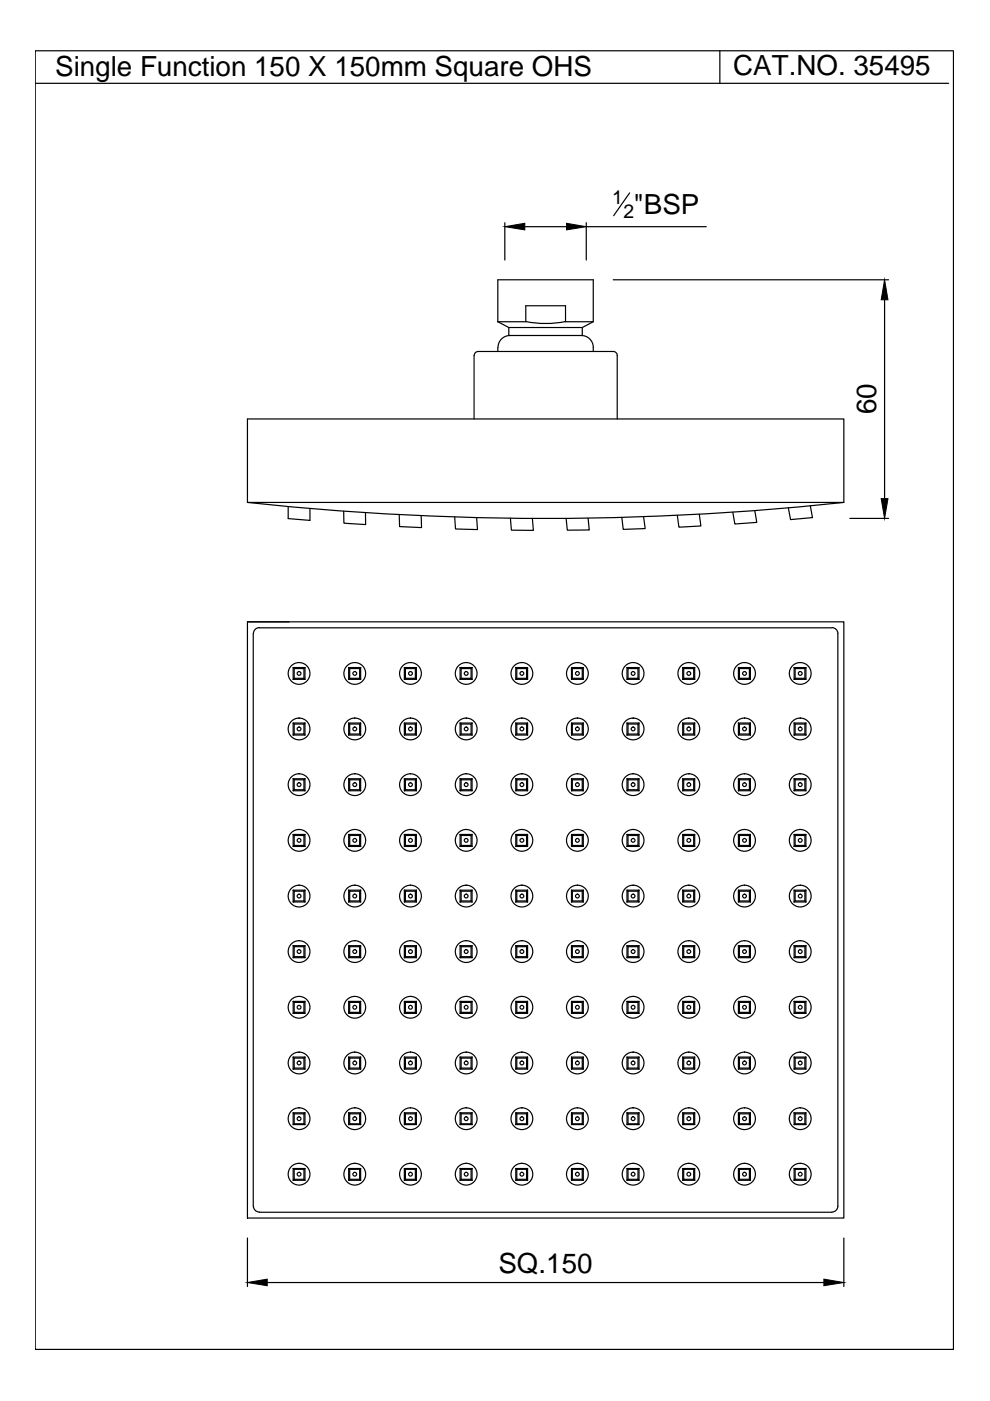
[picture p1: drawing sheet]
<svg xmlns="http://www.w3.org/2000/svg" width="210mm" height="297mm" viewBox="0 0 210 297" stroke-linecap="round" stroke-linejoin="round" font-family="sans-serif">
<defs><g id="words">
<g font-size="5.9">
<text x="11.7" y="16">Single Function 150 X 150mm Square OHS</text>
<text x="155.5" y="16">CAT.NO. 35495</text>
<text x="134.4" y="45.4">&quot;BSP</text>
<text x="185.8" y="87.9" transform="rotate(-90 185.8 87.9)">60</text>
<text x="105.7" y="269.8">SQ.150</text>
</g>
<g font-size="4.1">
<text x="129.8" y="43.3">1</text>
<text x="132.2" y="46.3">2</text>
</g>
</g></defs>
<!-- layer: 0 -->
<g fill="none" stroke="#000" stroke-width=".25">
<path d="M7.5 10.8h194.7v275.3h-194.7zM7.5 17.7h193.6M152.6 10.8v6.9M107 47.2v7.9M111.3 48.1h8.8M124.3 47.2v7.9M124.3 48.1h25.4M130 59.3h58.4M133.5 40.9l-3.4 4.8M100.5 75.4v13.4M101.4 74.5h28.6a.83 .83 0 0 1 .9 .8M101.4 74.5a.83 .83 0 0 0-.8 .8"/>
<path d="M105.6 68.2v-8.9h20.2v8.9l-2.3 1.2M105.6 73.7v.8M105.6 68.2h5.9v-3.4h8.4v3.4h5.9M105.6 68.2l2.3 1.2M107.9 69.4v1.7h15.6v-1.7M107.9 69.4h15.6M108.1 71.1a2.52 2.52 0 0 0-2.5 2.6M111.5 68.2a21.3 21.3 0 0 0 8.4 0M123.3 71.1a2.69 2.69 0 0 1 2.5 3.4M130.9 75.4v13.4M187.6 63.6v42.1M52.5 88.8h126.4v17.7a588.4 588.4 0 0 1-126.4 0z"/>
<path d="M52.5 106.5h126.4M61.1 107.4v2.6l4.6 .3v-2.5M72.9 108.4v2.5l4.6 .3v-2.5M84.6 109.1l.1 2.5 4.7 .3-.1-2.6M96.4 109.6l.2 2.6 4.6 .1-.1-2.6M108.2 109.9l.2 2.5 4.7 .1-.2-2.6M124.7 109.9l.2 2.5h-4.6l-.3-2.5M136.5 109.6l.3 2.5-4.7 .1-.3-2.5M148.3 109l.3 2.5-4.7 .3-.3-2.5M160 108.3l.5 2.5-4.7 .3-.4-2.5M171.8 107.2l.5 2.5-4.7 .5-.5-2.5M180.2 109.9h8.2"/>
<path d="M52.5 131.8h126.4v126.4h-126.4zM52.5 131.8h8.8M53.7 134.3v121.4M55 133.1h121.4M55 133.1a1.25 1.25 0 0 0-1.3 1.2M176.4 133.1a1.25 1.25 0 0 1 1.2 1.2v121.4a1.25 1.25 0 0 1-1.2 1.3M62.2 141.5v2.5M62.2 153.3v2.5M62.2 153.3h2.5M62.2 155.8h2.5M62.2 153.3l.2 .2M62.2 141.5h2.5"/>
<path d="M62.2 144h2.5M62.2 141.5l.2 .2M62.4 141.7v2.1M62.4 153.5v2.1M62.4 153.5h2M62.4 155.6h2M62.4 155.6l-.2 .2M62.4 141.7h2M62.4 143.8h2M62.4 143.8l-.2 .2M64.4 141.7v2.1M64.4 153.5v2.1"/>
<path d="M64.4 155.6l.3 .2M64.4 143.8l.3 .2M64.7 141.5v2.5M64.7 153.3v2.5M64.7 153.3l-.3 .2M64.7 141.5l-.3 .2M73.9 153.3h2.6M73.9 155.8h2.6M73.9 141.5h2.6M73.9 144h2.6M73.9 153.3l.2 .2M73.9 141.5v2.5"/>
<path d="M73.9 153.3v2.5M73.9 141.5l.2 .2M74.1 155.6l-.2 .2M74.1 153.5h2.2M74.1 155.6h2.2M74.1 143.8l-.2 .2M74.1 141.7h2.2M74.1 143.8h2.2M74.1 141.7v2.1M74.1 153.5v2.1M76.3 155.6l.2 .2M76.3 141.7v2.1"/>
<path d="M76.3 153.5v2.1M76.3 143.8l.2 .2M76.5 153.3l-.2 .2M76.5 141.5l-.2 .2M76.5 141.5v2.5M76.5 153.3v2.5M85.7 153.3h2.6M85.7 155.8h2.6M85.7 141.5h2.6M85.7 144h2.6M85.7 153.3l.3 .2M85.7 141.5v2.5"/>
<path d="M85.7 153.3v2.5M85.7 141.5l.3 .2M86 155.6l-.3 .2M86 143.8l-.3 .2M86 153.5h2.1M86 155.6h2.1M86 141.7h2.1M86 143.8h2.1M86 141.7v2.1M86 153.5v2.1M88.1 155.6l.2 .2M88.1 141.7v2.1"/>
<path d="M88.1 153.5v2.1M88.1 143.8l.2 .2M88.3 153.3l-.2 .2M88.3 141.5v2.5M88.3 153.3v2.5M88.3 141.5l-.2 .2M97.6 153.3h2.5M97.6 155.8h2.5M97.6 141.5h2.5M97.6 144h2.5M97.6 153.3l.2 .2M97.6 141.5v2.5"/>
<path d="M97.6 153.3v2.5M97.6 141.5l.2 .2M97.8 155.6l-.2 .2M97.8 143.8l-.2 .2M97.8 153.5h2.1M97.8 155.6h2.1M97.8 141.7h2.1M97.8 143.8h2.1M97.8 141.7v2.1M97.8 153.5v2.1M99.9 155.6l.2 .2M99.9 141.7v2.1"/>
<path d="M99.9 153.5v2.1M99.9 143.8l.2 .2M100.1 153.3l-.2 .2M100.1 141.5l-.2 .2M100.1 141.5v2.5M100.1 153.3v2.5M109.4 153.3h2.5M109.4 155.8h2.5M109.4 141.5h2.5M109.4 144h2.5M109.4 153.3l.2 .2M109.4 141.5v2.5"/>
<path d="M109.4 153.3v2.5M109.4 141.5l.2 .2M109.6 155.6l-.2 .2M109.6 143.8l-.2 .2M109.6 153.5h2M109.6 155.6h2M109.6 141.7h2M109.6 143.8h2M109.6 141.7v2.1M109.6 153.5v2.1M111.6 141.7v2.1M111.6 153.5v2.1"/>
<path d="M111.6 155.6l.3 .2M111.6 143.8l.3 .2M111.9 153.3l-.3 .2M111.9 141.5l-.3 .2M111.9 141.5v2.5M111.9 153.3v2.5M121.2 153.3h2.5M121.2 155.8h2.5M121.2 141.5h2.5M121.2 144h2.5M121.2 141.5v2.5M121.2 153.3v2.5"/>
<path d="M121.2 153.3l.1 .2M121.2 141.5l.1 .2M121.3 153.5h2.2M121.3 155.6h2.2M121.3 141.7h2.2M121.3 143.8h2.2M121.3 141.7v2.1M121.3 153.5v2.1M121.3 155.6l-.1 .2M121.3 143.8l-.1 .2M123.5 155.6l.2 .2M123.5 141.7v2.1"/>
<path d="M123.5 153.5v2.1M123.5 143.8l.2 .2M123.7 153.3l-.2 .2M123.7 141.5l-.2 .2M123.7 141.5v2.5M123.7 153.3v2.5M132.9 153.3h2.6M132.9 155.8h2.6M132.9 141.5h2.6M132.9 144h2.6M132.9 153.3l.3 .2M132.9 141.5v2.5"/>
<path d="M132.9 153.3v2.5M132.9 141.5l.3 .2M133.2 155.6l-.3 .2M133.2 143.8l-.3 .2M133.2 153.5h2.1M133.2 155.6h2.1M133.2 141.7h2.1M133.2 143.8h2.1M133.2 141.7v2.1M133.2 153.5v2.1M135.3 155.6l.2 .2M135.3 141.7v2.1"/>
<path d="M135.3 153.5v2.1M135.3 143.8l.2 .2M135.5 153.3l-.2 .2M135.5 141.5l-.2 .2M135.5 141.5v2.5M135.5 153.3v2.5M144.8 153.3h2.5M144.8 155.8h2.5M144.8 141.5h2.5M144.8 144h2.5M144.8 153.3l.2 .2M144.8 141.5v2.5"/>
<path d="M144.8 153.3v2.5M144.8 141.5l.2 .2M145 155.6l-.2 .2M145 143.8l-.2 .2M145 153.5h2.1M145 155.6h2.1M145 141.7h2.1M145 143.8h2.1M145 141.7v2.1M145 153.5v2.1M147.1 155.6l.2 .2M147.1 141.7v2.1"/>
<path d="M147.1 153.5v2.1M147.1 143.8l.2 .2M147.3 153.3l-.2 .2M147.3 141.5l-.2 .2M147.3 141.5v2.5M147.3 153.3v2.5M156.6 153.3h2.5M156.6 155.8h2.5M156.6 141.5h2.5M156.6 144h2.5M156.6 153.3l.2 .2M156.6 141.5v2.5"/>
<path d="M156.6 153.3v2.5M156.6 141.5l.2 .2M156.8 143.8l-.2 .2M156.8 153.5h2.1M156.8 155.6h2.1M156.8 141.7h2.1M156.8 143.8h2.1M156.8 155.6l-.2 .2M156.8 141.7v2.1M156.8 153.5v2.1M158.9 155.6l.2 .2M158.9 141.7v2.1"/>
<path d="M158.9 153.5v2.1M158.9 143.8l.2 .2M159.1 153.3l-.2 .2M159.1 141.5v2.5M159.1 153.3v2.5M159.1 141.5l-.2 .2M168.4 153.3h2.5M168.4 155.8h2.5M168.4 141.5h2.5M168.4 144h2.5M168.4 153.3l.2 .2M168.4 141.5v2.5"/>
<path d="M168.4 153.3v2.5M168.4 141.5l.2 .2M168.6 153.5h2.1M168.6 155.6h2.1M168.6 141.7h2.1M168.6 143.8h2.1M168.6 155.6l-.2 .2M168.6 143.8l-.2 .2M168.6 141.7v2.1M168.6 153.5v2.1M170.7 141.7v2.1M170.7 153.5v2.1"/>
<path d="M170.7 155.6l.2 .2M170.7 143.8l.2 .2M170.9 153.3l-.2 .2M170.9 141.5l-.2 .2M170.9 141.5v2.5M170.9 153.3v2.5M62.2 165.1v2.6M62.2 176.9v2.6M62.2 176.9h2.5M62.2 179.5h2.5M62.2 176.9l.2 .2M62.2 165.1h2.5"/>
<path d="M62.2 167.7h2.5M62.2 165.1l.2 .2M62.4 165.3v2.1M62.4 177.1v2.2M62.4 177.1h2M62.4 179.3h2M62.4 179.3l-.2 .2M62.4 165.3h2M62.4 167.4h2M62.4 167.4l-.2 .3M64.4 165.3v2.1M64.4 177.1v2.2"/>
<path d="M64.4 179.3l.3 .2M64.4 167.4l.3 .3M64.7 165.1v2.6M64.7 176.9v2.6M64.7 176.9l-.3 .2M64.7 165.1l-.3 .2M73.9 176.9h2.6M73.9 179.5h2.6M73.9 165.1h2.6M73.9 167.7h2.6M73.9 165.1l.2 .2M73.9 165.1v2.6"/>
<path d="M73.9 176.9v2.6M73.9 176.9l.2 .2M74.1 179.3l-.2 .2M74.1 177.1h2.2M74.1 179.3h2.2M74.1 167.4l-.2 .3M74.1 165.3h2.2M74.1 167.4h2.2M74.1 165.3v2.1M74.1 177.1v2.2M76.3 167.4l.2 .3M76.3 165.3v2.1"/>
<path d="M76.3 177.1v2.2M76.3 179.3l.2 .2M76.5 176.9l-.2 .2M76.5 165.1l-.2 .2M76.5 165.1v2.6M76.5 176.9v2.6M85.7 176.9h2.6M85.7 179.5h2.6M85.7 165.1h2.6M85.7 167.7h2.6M85.7 176.9l.3 .2M85.7 165.1v2.6"/>
<path d="M85.7 176.9v2.6M85.7 165.1l.3 .2M86 179.3l-.3 .2M86 167.4l-.3 .3M86 177.1h2.1M86 179.3h2.1M86 165.3h2.1M86 167.4h2.1M86 165.3v2.1M86 177.1v2.2M88.1 179.3l.2 .2M88.1 165.3v2.1"/>
<path d="M88.1 177.1v2.2M88.1 167.4l.2 .3M88.3 176.9l-.2 .2M88.3 165.1l-.2 .2M88.3 165.1v2.6M88.3 176.9v2.6M97.6 176.9h2.5M97.6 179.5h2.5M97.6 165.1h2.5M97.6 167.7h2.5M97.6 165.1l.2 .2M97.6 176.9l.2 .2"/>
<path d="M97.6 165.1v2.6M97.6 176.9v2.6M97.8 179.3l-.2 .2M97.8 167.4l-.2 .3M97.8 177.1h2.1M97.8 179.3h2.1M97.8 165.3h2.1M97.8 167.4h2.1M97.8 165.3v2.1M97.8 177.1v2.2M99.9 167.4l.2 .3M99.9 179.3l.2 .2"/>
<path d="M99.9 165.3v2.1M99.9 177.1v2.2M100.1 176.9l-.2 .2M100.1 165.1l-.2 .2M100.1 165.1v2.6M100.1 176.9v2.6M109.4 176.9h2.5M109.4 179.5h2.5M109.4 165.1h2.5M109.4 167.7h2.5M109.4 165.1l.2 .2M109.4 165.1v2.6"/>
<path d="M109.4 176.9v2.6M109.4 176.9l.2 .2M109.6 179.3l-.2 .2M109.6 167.4l-.2 .3M109.6 177.1h2M109.6 179.3h2M109.6 165.3h2M109.6 167.4h2M109.6 165.3v2.1M109.6 177.1v2.2M111.6 165.3v2.1M111.6 177.1v2.2"/>
<path d="M111.6 179.3l.3 .2M111.6 167.4l.3 .3M111.9 176.9l-.3 .2M111.9 165.1l-.3 .2M111.9 165.1v2.6M111.9 176.9v2.6M121.2 176.9h2.5M121.2 179.5h2.5M121.2 165.1h2.5M121.2 167.7h2.5M121.2 165.1v2.6M121.2 176.9v2.6"/>
<path d="M121.2 176.9l.1 .2M121.2 165.1l.1 .2M121.3 177.1h2.2M121.3 179.3h2.2M121.3 165.3h2.2M121.3 167.4h2.2M121.3 165.3v2.1M121.3 177.1v2.2M121.3 179.3l-.1 .2M121.3 167.4l-.1 .3M123.5 179.3l.2 .2M123.5 167.4l.2 .3"/>
<path d="M123.5 165.3v2.1M123.5 177.1v2.2M123.7 176.9l-.2 .2M123.7 165.1l-.2 .2M123.7 165.1v2.6M123.7 176.9v2.6M132.9 176.9h2.6M132.9 179.5h2.6M132.9 165.1h2.6M132.9 167.7h2.6M132.9 165.1v2.6M132.9 176.9v2.6"/>
<path d="M132.9 176.9l.3 .2M132.9 165.1l.3 .2M133.2 179.3l-.3 .2M133.2 167.4l-.3 .3M133.2 177.1h2.1M133.2 179.3h2.1M133.2 165.3h2.1M133.2 167.4h2.1M133.2 165.3v2.1M133.2 177.1v2.2M135.3 165.3v2.1M135.3 177.1v2.2"/>
<path d="M135.3 179.3l.2 .2M135.3 167.4l.2 .3M135.5 176.9l-.2 .2M135.5 165.1l-.2 .2M135.5 165.1v2.6M135.5 176.9v2.6M144.8 176.9h2.5M144.8 179.5h2.5M144.8 165.1h2.5M144.8 167.7h2.5M144.8 165.1l.2 .2M144.8 176.9l.2 .2"/>
<path d="M144.8 165.1v2.6M144.8 176.9v2.6M145 167.4l-.2 .3M145 177.1h2.1M145 179.3h2.1M145 165.3h2.1M145 167.4h2.1M145 179.3l-.2 .2M145 165.3v2.1M145 177.1v2.2M147.1 179.3l.2 .2M147.1 165.3v2.1"/>
<path d="M147.1 177.1v2.2M147.1 167.4l.2 .3M147.3 176.9l-.2 .2M147.3 165.1v2.6M147.3 176.9v2.6M147.3 165.1l-.2 .2M156.6 176.9h2.5M156.6 179.5h2.5M156.6 165.1h2.5M156.6 167.7h2.5M156.6 165.1l.2 .2M156.6 176.9l.2 .2"/>
<path d="M156.6 165.1v2.6M156.6 176.9v2.6M156.8 177.1h2.1M156.8 179.3h2.1M156.8 165.3h2.1M156.8 167.4h2.1M156.8 167.4l-.2 .3M156.8 179.3l-.2 .2M156.8 165.3v2.1M156.8 177.1v2.2M158.9 167.4l.2 .3M158.9 179.3l.2 .2"/>
<path d="M158.9 165.3v2.1M158.9 177.1v2.2M159.1 165.1l-.2 .2M159.1 176.9l-.2 .2M159.1 165.1v2.6M159.1 176.9v2.6M168.4 176.9h2.5M168.4 179.5h2.5M168.4 165.1h2.5M168.4 167.7h2.5M168.4 165.1v2.6M168.4 176.9v2.6"/>
<path d="M168.4 176.9l.2 .2M168.4 165.1l.2 .2M168.6 177.1h2.1M168.6 179.3h2.1M168.6 165.3h2.1M168.6 167.4h2.1M168.6 179.3l-.2 .2M168.6 167.4l-.2 .3M168.6 165.3v2.1M168.6 177.1v2.2M170.7 165.3v2.1M170.7 177.1v2.2"/>
<path d="M170.7 179.3l.2 .2M170.7 167.4l.2 .3M170.9 165.1l-.2 .2M170.9 176.9l-.2 .2M170.9 165.1v2.6M170.9 176.9v2.6M62.2 188.7v2.5M62.2 188.7h2.5M62.2 191.2h2.5M62.2 188.7l.2 .2M62.4 188.9v2.1M62.4 188.9h2"/>
<path d="M62.4 191h2M62.4 191l-.2 .2M64.4 188.9v2.1M64.4 191l.3 .2M64.7 188.7v2.5M64.7 188.7l-.3 .2M73.9 188.7h2.6M73.9 191.2h2.6M73.9 188.7l.2 .2M73.9 188.7v2.5M74.1 191l-.2 .2M74.1 188.9h2.2"/>
<path d="M74.1 191h2.2M74.1 188.9v2.1M76.3 191l.2 .2M76.3 188.9v2.1M76.5 188.7l-.2 .2M76.5 188.7v2.5M85.7 188.7h2.6M85.7 191.2h2.6M85.7 188.7l.3 .2M85.7 188.7v2.5M86 191l-.3 .2M86 188.9h2.1"/>
<path d="M86 191h2.1M86 188.9v2.1M88.1 191l.2 .2M88.1 188.9v2.1M88.3 188.7l-.2 .2M88.3 188.7v2.5M97.6 188.7h2.5M97.6 191.2h2.5M97.6 188.7v2.5M97.6 188.7l.2 .2M97.8 191l-.2 .2M97.8 188.9h2.1"/>
<path d="M97.8 191h2.1M97.8 188.9v2.1M99.9 191l.2 .2M99.9 188.9v2.1M100.1 188.7l-.2 .2M100.1 188.7v2.5M109.4 188.7h2.5M109.4 191.2h2.5M109.4 188.7l.2 .2M109.4 188.7v2.5M109.6 191l-.2 .2M109.6 188.9h2"/>
<path d="M109.6 191h2M109.6 188.9v2.1M111.6 188.9v2.1M111.6 191l.3 .2M111.9 188.7l-.3 .2M111.9 188.7v2.5M121.2 188.7h2.5M121.2 191.2h2.5M121.2 188.7v2.5M121.2 188.7l.1 .2M121.3 188.9h2.2M121.3 191h2.2"/>
<path d="M121.3 188.9v2.1M121.3 191l-.1 .2M123.5 191l.2 .2M123.5 188.9v2.1M123.7 188.7l-.2 .2M123.7 188.7v2.5M132.9 188.7h2.6M132.9 191.2h2.6M132.9 188.7l.3 .2M132.9 188.7v2.5M133.2 188.9h2.1M133.2 191h2.1"/>
<path d="M133.2 191l-.3 .2M133.2 188.9v2.1M135.3 191l.2 .2M135.3 188.9v2.1M135.5 188.7l-.2 .2M135.5 188.7v2.5M144.8 188.7h2.5M144.8 191.2h2.5M144.8 188.7l.2 .2M144.8 188.7v2.5M145 188.9h2.1M145 191h2.1"/>
<path d="M145 191l-.2 .2M145 188.9v2.1M147.1 191l.2 .2M147.1 188.9v2.1M147.3 188.7v2.5M147.3 188.7l-.2 .2M156.6 188.7h2.5M156.6 191.2h2.5M156.6 188.7v2.5M156.6 188.7l.2 .2M156.8 188.9h2.1M156.8 191h2.1"/>
<path d="M156.8 191l-.2 .2M156.8 188.9v2.1M158.9 191l.2 .2M158.9 188.9v2.1M159.1 188.7l-.2 .2M159.1 188.7v2.5M168.4 188.7h2.5M168.4 191.2h2.5M168.4 188.7l.2 .2M168.4 188.7v2.5M168.6 188.9h2.1M168.6 191h2.1"/>
<path d="M168.6 191l-.2 .2M168.6 188.9v2.1M170.7 191l.2 .2M170.7 188.9v2.1M170.9 188.7l-.2 .2M170.9 188.7v2.5M62.2 200.5v2.5M62.2 212.3v2.6M62.2 212.3h2.5M62.2 214.9h2.5M62.2 212.3l.2 .2M62.2 200.5h2.5"/>
<path d="M62.2 203h2.5M62.2 200.5l.2 .2M62.4 200.7v2.1M62.4 212.5v2.1M62.4 212.5h2M62.4 214.6h2M62.4 214.6l-.2 .3M62.4 200.7h2M62.4 202.8h2M62.4 202.8l-.2 .2M64.4 200.7v2.1M64.4 212.5v2.1"/>
<path d="M64.4 214.6l.3 .3M64.4 202.8l.3 .2M64.7 200.5v2.5M64.7 212.3v2.6M64.7 212.3l-.3 .2M64.7 200.5l-.3 .2M73.9 212.3h2.6M73.9 214.9h2.6M73.9 200.5h2.6M73.9 203h2.6M73.9 212.3l.2 .2M73.9 200.5v2.5"/>
<path d="M73.9 212.3v2.6M73.9 200.5l.2 .2M74.1 214.6l-.2 .3M74.1 212.5h2.2M74.1 214.6h2.2M74.1 202.8l-.2 .2M74.1 200.7h2.2M74.1 202.8h2.2M74.1 200.7v2.1M74.1 212.5v2.1M76.3 200.7v2.1M76.3 212.5v2.1"/>
<path d="M76.3 214.6l.2 .3M76.3 202.8l.2 .2M76.5 212.3l-.2 .2M76.5 200.5l-.2 .2M76.5 200.5v2.5M76.5 212.3v2.6M85.7 212.3h2.6M85.7 214.9h2.6M85.7 200.5h2.6M85.7 203h2.6M85.7 200.5l.3 .2M85.7 212.3l.3 .2"/>
<path d="M85.7 200.5v2.5M85.7 212.3v2.6M86 214.6l-.3 .3M86 202.8l-.3 .2M86 212.5h2.1M86 214.6h2.1M86 200.7h2.1M86 202.8h2.1M86 200.7v2.1M86 212.5v2.1M88.1 202.8l.2 .2M88.1 214.6l.2 .3"/>
<path d="M88.1 200.7v2.1M88.1 212.5v2.1M88.3 212.3l-.2 .2M88.3 200.5l-.2 .2M88.3 200.5v2.5M88.3 212.3v2.6M97.6 212.3h2.5M97.6 214.9h2.5M97.6 200.5h2.5M97.6 203h2.5M97.6 200.5l.2 .2M97.6 200.5v2.5"/>
<path d="M97.6 212.3v2.6M97.6 212.3l.2 .2M97.8 214.6l-.2 .3M97.8 202.8l-.2 .2M97.8 212.5h2.1M97.8 214.6h2.1M97.8 200.7h2.1M97.8 202.8h2.1M97.8 200.7v2.1M97.8 212.5v2.1M99.9 202.8l.2 .2M99.9 200.7v2.1"/>
<path d="M99.9 212.5v2.1M99.9 214.6l.2 .3M100.1 212.3l-.2 .2M100.1 200.5l-.2 .2M100.1 200.5v2.5M100.1 212.3v2.6M109.4 212.3h2.5M109.4 214.9h2.5M109.4 200.5h2.5M109.4 203h2.5M109.4 212.3l.2 .2M109.4 200.5l.2 .2"/>
<path d="M109.4 200.5v2.5M109.4 212.3v2.6M109.6 202.8l-.2 .2M109.6 212.5h2M109.6 214.6h2M109.6 200.7h2M109.6 202.8h2M109.6 214.6l-.2 .3M109.6 200.7v2.1M109.6 212.5v2.1M111.6 202.8l.3 .2M111.6 200.7v2.1"/>
<path d="M111.6 212.5v2.1M111.6 214.6l.3 .3M111.9 200.5l-.3 .2M111.9 212.3l-.3 .2M111.9 200.5v2.5M111.9 212.3v2.6M121.2 212.3h2.5M121.2 214.9h2.5M121.2 200.5h2.5M121.2 203h2.5M121.2 200.5v2.5M121.2 212.3v2.6"/>
<path d="M121.2 212.3l.1 .2M121.2 200.5l.1 .2M121.3 212.5h2.2M121.3 214.6h2.2M121.3 200.7h2.2M121.3 202.8h2.2M121.3 200.7v2.1M121.3 212.5v2.1M121.3 214.6l-.1 .3M121.3 202.8l-.1 .2M123.5 202.8l.2 .2M123.5 200.7v2.1"/>
<path d="M123.5 212.5v2.1M123.5 214.6l.2 .3M123.7 200.5l-.2 .2M123.7 212.3l-.2 .2M123.7 200.5v2.5M123.7 212.3v2.6M132.9 212.3h2.6M132.9 214.9h2.6M132.9 200.5h2.6M132.9 203h2.6M132.9 212.3l.3 .2M132.9 200.5v2.5"/>
<path d="M132.9 212.3v2.6M132.9 200.5l.3 .2M133.2 212.5h2.1M133.2 214.6h2.1M133.2 200.7h2.1M133.2 202.8h2.1M133.2 202.8l-.3 .2M133.2 214.6l-.3 .3M133.2 200.7v2.1M133.2 212.5v2.1M135.3 214.6l.2 .3M135.3 200.7v2.1"/>
<path d="M135.3 212.5v2.1M135.3 202.8l.2 .2M135.5 200.5l-.2 .2M135.5 212.3l-.2 .2M135.5 200.5v2.5M135.5 212.3v2.6M144.8 212.3h2.5M144.8 214.9h2.5M144.8 200.5h2.5M144.8 203h2.5M144.8 200.5l.2 .2M144.8 212.3l.2 .2"/>
<path d="M144.8 200.5v2.5M144.8 212.3v2.6M145 212.5h2.1M145 214.6h2.1M145 200.7h2.1M145 202.8h2.1M145 214.6l-.2 .3M145 200.7v2.1M145 212.5v2.1M145 202.8l-.2 .2M147.1 202.8l.2 .2M147.1 214.6l.2 .3"/>
<path d="M147.1 200.7v2.1M147.1 212.5v2.1M147.3 212.3l-.2 .2M147.3 200.5v2.5M147.3 212.3v2.6M147.3 200.5l-.2 .2M156.6 212.3h2.5M156.6 214.9h2.5M156.6 200.5h2.5M156.6 203h2.5M156.6 200.5l.2 .2M156.6 200.5v2.5"/>
<path d="M156.6 212.3v2.6M156.6 212.3l.2 .2M156.8 212.5h2.1M156.8 214.6h2.1M156.8 200.7h2.1M156.8 202.8h2.1M156.8 202.8l-.2 .2M156.8 214.6l-.2 .3M156.8 200.7v2.1M156.8 212.5v2.1M158.9 202.8l.2 .2M158.9 200.7v2.1"/>
<path d="M158.9 212.5v2.1M158.9 214.6l.2 .3M159.1 200.5l-.2 .2M159.1 212.3l-.2 .2M159.1 200.5v2.5M159.1 212.3v2.6M168.4 212.3h2.5M168.4 214.9h2.5M168.4 200.5h2.5M168.4 203h2.5M168.4 212.3l.2 .2M168.4 200.5l.2 .2"/>
<path d="M168.4 200.5v2.5M168.4 212.3v2.6M168.6 212.5h2.1M168.6 214.6h2.1M168.6 200.7h2.1M168.6 202.8h2.1M168.6 202.8l-.2 .2M168.6 214.6l-.2 .3M168.6 200.7v2.1M168.6 212.5v2.1M170.7 202.8l.2 .2M170.7 200.7v2.1"/>
<path d="M170.7 212.5v2.1M170.7 214.6l.2 .3M170.9 212.3l-.2 .2M170.9 200.5v2.5M170.9 212.3v2.6M170.9 200.5l-.2 .2M62.2 224.1v2.6M62.2 235.9v2.5M62.2 235.9h2.5M62.2 238.4h2.5M62.2 235.9l.2 .2M62.2 224.1h2.5"/>
<path d="M62.2 226.7h2.5M62.2 224.1l.2 .2M62.4 224.3v2.2M62.4 236.1v2.2M62.4 236.1h2M62.4 238.3h2M62.4 238.3l-.2 .1M62.4 224.3h2M62.4 226.5h2M62.4 226.5l-.2 .2M64.4 224.3v2.2M64.4 236.1v2.2"/>
<path d="M64.4 238.3l.3 .1M64.4 226.5l.3 .2M64.7 224.1v2.6M64.7 235.9v2.5M64.7 235.9l-.3 .2M64.7 224.1l-.3 .2M73.9 235.9h2.6M73.9 238.4h2.6M73.9 224.1h2.6M73.9 226.7h2.6M73.9 235.9l.2 .2M73.9 224.1l.2 .2"/>
<path d="M73.9 224.1v2.6M73.9 235.9v2.5M74.1 236.1h2.2M74.1 238.3h2.2M74.1 226.5l-.2 .2M74.1 224.3h2.2M74.1 226.5h2.2M74.1 224.3v2.2M74.1 236.1v2.2M74.1 238.3l-.2 .1M76.3 226.5l.2 .2M76.3 224.3v2.2"/>
<path d="M76.3 236.1v2.2M76.3 238.3l.2 .1M76.5 235.9l-.2 .2M76.5 224.1l-.2 .2M76.5 224.1v2.6M76.5 235.9v2.5M85.7 235.9h2.6M85.7 238.4h2.6M85.7 224.1h2.6M85.7 226.7h2.6M85.7 224.1l.3 .2M85.7 224.1v2.6"/>
<path d="M85.7 235.9v2.5M85.7 235.9l.3 .2M86 226.5l-.3 .2M86 236.1h2.1M86 238.3h2.1M86 224.3h2.1M86 226.5h2.1M86 224.3v2.2M86 236.1v2.2M86 238.3l-.3 .1M88.1 226.5l.2 .2M88.1 224.3v2.2"/>
<path d="M88.1 236.1v2.2M88.1 238.3l.2 .1M88.3 224.1l-.2 .2M88.3 224.1v2.6M88.3 235.9v2.5M88.3 235.9l-.2 .2M97.6 235.9h2.5M97.6 238.4h2.5M97.6 224.1h2.5M97.6 226.7h2.5M97.6 235.9l.2 .2M97.6 224.1v2.6"/>
<path d="M97.6 235.9v2.5M97.6 224.1l.2 .2M97.8 236.1h2.1M97.8 238.3h2.1M97.8 224.3h2.1M97.8 226.5h2.1M97.8 226.5l-.2 .2M97.8 224.3v2.2M97.8 236.1v2.2M97.8 238.3l-.2 .1M99.9 224.3v2.2M99.9 236.1v2.2"/>
<path d="M99.9 238.3l.2 .1M99.9 226.5l.2 .2M100.1 235.9l-.2 .2M100.1 224.1l-.2 .2M100.1 224.1v2.6M100.1 235.9v2.5M109.4 235.9h2.5M109.4 238.4h2.5M109.4 224.1h2.5M109.4 226.7h2.5M109.4 235.9l.2 .2M109.4 224.1l.2 .2"/>
<path d="M109.4 224.1v2.6M109.4 235.9v2.5M109.6 236.1h2M109.6 238.3h2M109.6 224.3h2M109.6 226.5h2M109.6 226.5l-.2 .2M109.6 224.3v2.2M109.6 236.1v2.2M109.6 238.3l-.2 .1M111.6 224.3v2.2M111.6 236.1v2.2"/>
<path d="M111.6 238.3l.3 .1M111.6 226.5l.3 .2M111.9 224.1l-.3 .2M111.9 235.9l-.3 .2M111.9 224.1v2.6M111.9 235.9v2.5M121.2 235.9h2.5M121.2 238.4h2.5M121.2 224.1h2.5M121.2 226.7h2.5M121.2 224.1v2.6M121.2 235.9v2.5"/>
<path d="M121.2 235.9l.1 .2M121.2 224.1l.1 .2M121.3 236.1h2.2M121.3 238.3h2.2M121.3 224.3h2.2M121.3 226.5h2.2M121.3 238.3l-.1 .1M121.3 224.3v2.2M121.3 236.1v2.2M121.3 226.5l-.1 .2M123.5 224.3v2.2M123.5 236.1v2.2"/>
<path d="M123.5 238.3l.2 .1M123.5 226.5l.2 .2M123.7 224.1l-.2 .2M123.7 235.9l-.2 .2M123.7 224.1v2.6M123.7 235.9v2.5M132.9 235.9h2.6M132.9 238.4h2.6M132.9 224.1h2.6M132.9 226.7h2.6M132.9 235.9l.3 .2M132.9 224.1l.3 .2"/>
<path d="M132.9 224.1v2.6M132.9 235.9v2.5M133.2 236.1h2.1M133.2 238.3h2.1M133.2 224.3h2.1M133.2 226.5h2.1M133.2 226.5l-.3 .2M133.2 224.3v2.2M133.2 236.1v2.2M133.2 238.3l-.3 .1M135.3 226.5l.2 .2M135.3 224.3v2.2"/>
<path d="M135.3 236.1v2.2M135.3 238.3l.2 .1M135.5 224.1l-.2 .2M135.5 224.1v2.6M135.5 235.9v2.5M135.5 235.9l-.2 .2M144.8 235.9h2.5M144.8 238.4h2.5M144.8 224.1h2.5M144.8 226.7h2.5M144.8 224.1v2.6M144.8 235.9v2.5"/>
<path d="M144.8 235.9l.2 .2M144.8 224.1l.2 .2M145 236.1h2.1M145 238.3h2.1M145 224.3h2.1M145 226.5h2.1M145 226.5l-.2 .2M145 224.3v2.2M145 236.1v2.2M145 238.3l-.2 .1M147.1 224.3v2.2M147.1 236.1v2.2"/>
<path d="M147.1 238.3l.2 .1M147.1 226.5l.2 .2M147.3 224.1l-.2 .2M147.3 224.1v2.6M147.3 235.9v2.5M147.3 235.9l-.2 .2M156.6 235.9h2.5M156.6 238.4h2.5M156.6 224.1h2.5M156.6 226.7h2.5M156.6 224.1l.2 .2M156.6 235.9l.2 .2"/>
<path d="M156.6 224.1v2.6M156.6 235.9v2.5M156.8 236.1h2.1M156.8 238.3h2.1M156.8 224.3h2.1M156.8 226.5h2.1M156.8 226.5l-.2 .2M156.8 224.3v2.2M156.8 236.1v2.2M156.8 238.3l-.2 .1M158.9 224.3v2.2M158.9 236.1v2.2"/>
<path d="M158.9 238.3l.2 .1M158.9 226.5l.2 .2M159.1 224.1l-.2 .2M159.1 224.1v2.6M159.1 235.9v2.5M159.1 235.9l-.2 .2M168.4 235.9h2.5M168.4 238.4h2.5M168.4 224.1h2.5M168.4 226.7h2.5M168.4 235.9l.2 .2M168.4 224.1l.2 .2"/>
<path d="M168.4 224.1v2.6M168.4 235.9v2.5M168.6 236.1h2.1M168.6 238.3h2.1M168.6 224.3h2.1M168.6 226.5h2.1M168.6 226.5l-.2 .2M168.6 224.3v2.2M168.6 236.1v2.2M168.6 238.3l-.2 .1M170.7 224.3v2.2M170.7 236.1v2.2"/>
<path d="M170.7 238.3l.2 .1M170.7 226.5l.2 .2M170.9 224.1l-.2 .2M170.9 235.9l-.2 .2M170.9 224.1v2.6M170.9 235.9v2.5M53.7 255.7a1.25 1.25 0 0 0 1.3 1.3M55 257h121.4M62.2 247.7h2.5M62.2 250.2h2.5M62.2 247.7v2.5M62.2 247.7l.2 .2"/>
<path d="M62.4 247.9h2M62.4 250h2M62.4 247.9v2.1M62.4 250l-.2 .2M64.4 247.9v2.1M64.4 250l.3 .2M64.7 247.7v2.5M64.7 247.7l-.3 .2M73.9 247.7h2.6M73.9 250.2h2.6M73.9 247.7v2.5M73.9 247.7l.2 .2"/>
<path d="M74.1 247.9h2.2M74.1 250h2.2M74.1 247.9v2.1M74.1 250l-.2 .2M76.3 250l.2 .2M76.3 247.9v2.1M76.5 247.7v2.5M76.5 247.7l-.2 .2M85.7 247.7h2.6M85.7 250.2h2.6M85.7 247.7v2.5M85.7 247.7l.3 .2"/>
<path d="M86 247.9h2.1M86 250h2.1M86 247.9v2.1M86 250l-.3 .2M88.1 250l.2 .2M88.1 247.9v2.1M88.3 247.7v2.5M88.3 247.7l-.2 .2M97.6 247.7h2.5M97.6 250.2h2.5M97.6 247.7v2.5M97.6 247.7l.2 .2"/>
<path d="M97.8 247.9h2.1M97.8 250h2.1M97.8 247.9v2.1M97.8 250l-.2 .2M99.9 250l.2 .2M99.9 247.9v2.1M100.1 247.7v2.5M100.1 247.7l-.2 .2M109.4 247.7h2.5M109.4 250.2h2.5M109.4 247.7v2.5M109.4 247.7l.2 .2"/>
<path d="M109.6 247.9h2M109.6 250h2M109.6 247.9v2.1M109.6 250l-.2 .2M111.6 247.9v2.1M111.6 250l.3 .2M111.9 247.7v2.5M111.9 247.7l-.3 .2M121.2 247.7h2.5M121.2 250.2h2.5M121.2 247.7l.1 .2M121.2 247.7v2.5"/>
<path d="M121.3 247.9h2.2M121.3 250h2.2M121.3 247.9v2.1M121.3 250l-.1 .2M123.5 247.9v2.1M123.5 250l.2 .2M123.7 247.7v2.5M123.7 247.7l-.2 .2M132.9 247.7h2.6M132.9 250.2h2.6M132.9 247.7v2.5M132.9 247.7l.3 .2"/>
<path d="M133.2 247.9h2.1M133.2 250h2.1M133.2 247.9v2.1M133.2 250l-.3 .2M135.3 250l.2 .2M135.3 247.9v2.1M135.5 247.7v2.5M135.5 247.7l-.2 .2M144.8 247.7h2.5M144.8 250.2h2.5M144.8 247.7v2.5M144.8 247.7l.2 .2"/>
<path d="M145 247.9h2.1M145 250h2.1M145 247.9v2.1M145 250l-.2 .2M147.1 250l.2 .2M147.1 247.9v2.1M147.3 247.7v2.5M147.3 247.7l-.2 .2M156.6 247.7h2.5M156.6 250.2h2.5M156.6 247.7v2.5M156.6 247.7l.2 .2"/>
<path d="M156.8 247.9h2.1M156.8 250h2.1M156.8 247.9v2.1M156.8 250l-.2 .2M158.9 250l.2 .2M158.9 247.9v2.1M159.1 247.7v2.5M159.1 247.7l-.2 .2M168.4 247.7h2.5M168.4 250.2h2.5M168.4 247.7v2.5M168.4 247.7l.2 .2"/>
<path d="M168.6 247.9h2.1M168.6 250h2.1M168.6 247.9v2.1M168.6 250l-.2 .2M170.7 247.9v2.1M170.7 250l.2 .2M170.9 247.7v2.5M170.9 247.7l-.2 .2M52.5 262.5v10.3M56.7 271.9h118M178.9 262.5v10.3"/>
<circle cx="63.4" cy="142.8" r="2.31"/>
<circle cx="63.4" cy="154.6" r="2.31"/>
<circle cx="63.4" cy="154.6" r=".4"/>
<circle cx="63.4" cy="142.8" r=".4"/>
<circle cx="75.2" cy="142.8" r="2.31"/>
<circle cx="75.2" cy="154.6" r="2.31"/>
<circle cx="75.2" cy="154.6" r=".4"/>
<circle cx="75.2" cy="142.8" r=".4"/>
<circle cx="87" cy="154.6" r="2.31"/>
<circle cx="87" cy="142.8" r="2.31"/>
<circle cx="87" cy="142.8" r=".4"/>
<circle cx="87" cy="154.6" r=".4"/>
<circle cx="98.8" cy="142.8" r="2.31"/>
<circle cx="98.8" cy="154.6" r="2.31"/>
<circle cx="98.8" cy="154.6" r=".4"/>
<circle cx="98.8" cy="142.8" r=".4"/>
<circle cx="110.7" cy="154.6" r="2.31"/>
<circle cx="110.7" cy="142.8" r="2.31"/>
<circle cx="110.7" cy="154.6" r=".4"/>
<circle cx="110.7" cy="142.8" r=".4"/>
<circle cx="122.4" cy="142.8" r="2.31"/>
<circle cx="122.4" cy="154.6" r="2.31"/>
<circle cx="122.4" cy="154.6" r=".4"/>
<circle cx="122.4" cy="142.8" r=".4"/>
<circle cx="134.2" cy="142.8" r="2.31"/>
<circle cx="134.2" cy="154.6" r="2.31"/>
<circle cx="134.2" cy="142.8" r=".4"/>
<circle cx="134.2" cy="154.6" r=".4"/>
<circle cx="146" cy="154.6" r="2.31"/>
<circle cx="146" cy="142.8" r="2.31"/>
<circle cx="146" cy="154.6" r=".4"/>
<circle cx="146" cy="142.8" r=".4"/>
<circle cx="157.9" cy="142.8" r="2.31"/>
<circle cx="157.9" cy="154.6" r="2.31"/>
<circle cx="157.9" cy="154.6" r=".4"/>
<circle cx="157.9" cy="142.8" r=".4"/>
<circle cx="169.7" cy="142.8" r="2.31"/>
<circle cx="169.7" cy="154.6" r="2.31"/>
<circle cx="169.7" cy="142.8" r=".4"/>
<circle cx="169.7" cy="154.6" r=".4"/>
<circle cx="63.4" cy="178.2" r="2.31"/>
<circle cx="63.4" cy="166.4" r="2.31"/>
<circle cx="63.4" cy="166.4" r=".4"/>
<circle cx="63.4" cy="178.2" r=".4"/>
<circle cx="75.2" cy="178.2" r="2.31"/>
<circle cx="75.2" cy="166.4" r="2.31"/>
<circle cx="75.2" cy="166.4" r=".4"/>
<circle cx="75.2" cy="178.2" r=".4"/>
<circle cx="87" cy="178.2" r="2.31"/>
<circle cx="87" cy="166.4" r="2.31"/>
<circle cx="87" cy="178.2" r=".4"/>
<circle cx="87" cy="166.4" r=".4"/>
<circle cx="98.8" cy="178.2" r="2.31"/>
<circle cx="98.8" cy="166.4" r="2.31"/>
<circle cx="98.8" cy="166.4" r=".4"/>
<circle cx="98.8" cy="178.2" r=".4"/>
<circle cx="110.7" cy="178.2" r="2.31"/>
<circle cx="110.7" cy="166.4" r="2.31"/>
<circle cx="110.7" cy="178.2" r=".4"/>
<circle cx="110.7" cy="166.4" r=".4"/>
<circle cx="122.4" cy="166.4" r="2.31"/>
<circle cx="122.4" cy="178.2" r="2.31"/>
<circle cx="122.4" cy="166.4" r=".4"/>
<circle cx="122.4" cy="178.2" r=".4"/>
<circle cx="134.2" cy="166.4" r="2.31"/>
<circle cx="134.2" cy="178.2" r="2.31"/>
<circle cx="134.2" cy="178.2" r=".4"/>
<circle cx="134.2" cy="166.4" r=".4"/>
<circle cx="146" cy="178.2" r="2.31"/>
<circle cx="146" cy="166.4" r="2.31"/>
<circle cx="146" cy="178.2" r=".4"/>
<circle cx="146" cy="166.4" r=".4"/>
<circle cx="157.9" cy="166.4" r="2.31"/>
<circle cx="157.9" cy="178.2" r="2.31"/>
<circle cx="157.9" cy="178.2" r=".4"/>
<circle cx="157.9" cy="166.4" r=".4"/>
<circle cx="169.7" cy="178.2" r="2.31"/>
<circle cx="169.7" cy="166.4" r="2.31"/>
<circle cx="169.7" cy="178.2" r=".4"/>
<circle cx="169.7" cy="166.4" r=".4"/>
<circle cx="63.4" cy="190" r="2.31"/>
<circle cx="63.4" cy="190" r=".4"/>
<circle cx="75.2" cy="190" r="2.31"/>
<circle cx="75.2" cy="190" r=".4"/>
<circle cx="87" cy="190" r="2.31"/>
<circle cx="87" cy="190" r=".4"/>
<circle cx="98.8" cy="190" r="2.31"/>
<circle cx="98.8" cy="190" r=".4"/>
<circle cx="110.7" cy="190" r="2.31"/>
<circle cx="110.7" cy="190" r=".4"/>
<circle cx="122.4" cy="190" r="2.31"/>
<circle cx="122.4" cy="190" r=".4"/>
<circle cx="134.2" cy="190" r="2.31"/>
<circle cx="134.2" cy="190" r=".4"/>
<circle cx="146" cy="190" r="2.31"/>
<circle cx="146" cy="190" r=".4"/>
<circle cx="157.9" cy="190" r="2.31"/>
<circle cx="157.9" cy="190" r=".4"/>
<circle cx="169.7" cy="190" r="2.31"/>
<circle cx="169.7" cy="190" r=".4"/>
<circle cx="63.4" cy="201.8" r="2.31"/>
<circle cx="63.4" cy="213.6" r="2.31"/>
<circle cx="63.4" cy="213.6" r=".4"/>
<circle cx="63.4" cy="201.8" r=".4"/>
<circle cx="75.2" cy="201.8" r="2.31"/>
<circle cx="75.2" cy="213.6" r="2.31"/>
<circle cx="75.2" cy="201.8" r=".4"/>
<circle cx="75.2" cy="213.6" r=".4"/>
<circle cx="87" cy="213.6" r="2.31"/>
<circle cx="87" cy="201.8" r="2.31"/>
<circle cx="87" cy="201.8" r=".4"/>
<circle cx="87" cy="213.6" r=".4"/>
<circle cx="98.8" cy="213.6" r="2.31"/>
<circle cx="98.8" cy="201.8" r="2.31"/>
<circle cx="98.8" cy="201.8" r=".4"/>
<circle cx="98.8" cy="213.6" r=".4"/>
<circle cx="110.7" cy="201.8" r="2.31"/>
<circle cx="110.7" cy="213.6" r="2.31"/>
<circle cx="110.7" cy="213.6" r=".4"/>
<circle cx="110.7" cy="201.8" r=".4"/>
<circle cx="122.4" cy="201.8" r="2.31"/>
<circle cx="122.4" cy="213.6" r="2.31"/>
<circle cx="122.4" cy="201.8" r=".4"/>
<circle cx="122.4" cy="213.6" r=".4"/>
<circle cx="134.2" cy="201.8" r="2.31"/>
<circle cx="134.2" cy="213.6" r="2.31"/>
<circle cx="134.2" cy="213.6" r=".4"/>
<circle cx="134.2" cy="201.8" r=".4"/>
<circle cx="146" cy="201.8" r="2.31"/>
<circle cx="146" cy="213.6" r="2.31"/>
<circle cx="146" cy="213.6" r=".4"/>
<circle cx="146" cy="201.8" r=".4"/>
<circle cx="157.9" cy="213.6" r="2.31"/>
<circle cx="157.9" cy="201.8" r="2.31"/>
<circle cx="157.9" cy="213.6" r=".4"/>
<circle cx="157.9" cy="201.8" r=".4"/>
<circle cx="169.7" cy="213.6" r="2.31"/>
<circle cx="169.7" cy="201.8" r="2.31"/>
<circle cx="169.7" cy="213.6" r=".4"/>
<circle cx="169.7" cy="201.8" r=".4"/>
<circle cx="63.4" cy="237.2" r="2.31"/>
<circle cx="63.4" cy="225.4" r="2.31"/>
<circle cx="63.4" cy="237.2" r=".4"/>
<circle cx="63.4" cy="225.4" r=".4"/>
<circle cx="75.2" cy="225.4" r="2.31"/>
<circle cx="75.2" cy="237.2" r="2.31"/>
<circle cx="75.2" cy="225.4" r=".4"/>
<circle cx="75.2" cy="237.2" r=".4"/>
<circle cx="87" cy="225.4" r="2.31"/>
<circle cx="87" cy="237.2" r="2.31"/>
<circle cx="87" cy="237.2" r=".4"/>
<circle cx="87" cy="225.4" r=".4"/>
<circle cx="98.8" cy="225.4" r="2.31"/>
<circle cx="98.8" cy="237.2" r="2.31"/>
<circle cx="98.8" cy="237.2" r=".4"/>
<circle cx="98.8" cy="225.4" r=".4"/>
<circle cx="110.7" cy="225.4" r="2.31"/>
<circle cx="110.7" cy="237.2" r="2.31"/>
<circle cx="110.7" cy="237.2" r=".4"/>
<circle cx="110.7" cy="225.4" r=".4"/>
<circle cx="122.4" cy="225.4" r="2.31"/>
<circle cx="122.4" cy="237.2" r="2.31"/>
<circle cx="122.4" cy="237.2" r=".4"/>
<circle cx="122.4" cy="225.4" r=".4"/>
<circle cx="134.2" cy="237.2" r="2.31"/>
<circle cx="134.2" cy="225.4" r="2.31"/>
<circle cx="134.2" cy="237.2" r=".4"/>
<circle cx="134.2" cy="225.4" r=".4"/>
<circle cx="146" cy="237.2" r="2.31"/>
<circle cx="146" cy="225.4" r="2.31"/>
<circle cx="146" cy="225.4" r=".4"/>
<circle cx="146" cy="237.2" r=".4"/>
<circle cx="157.9" cy="225.4" r="2.31"/>
<circle cx="157.9" cy="237.2" r="2.31"/>
<circle cx="157.9" cy="237.2" r=".4"/>
<circle cx="157.9" cy="225.4" r=".4"/>
<circle cx="169.7" cy="225.4" r="2.31"/>
<circle cx="169.7" cy="237.2" r="2.31"/>
<circle cx="169.7" cy="237.2" r=".4"/>
<circle cx="169.7" cy="225.4" r=".4"/>
<circle cx="63.4" cy="249" r="2.31"/>
<circle cx="63.4" cy="249" r=".4"/>
<circle cx="75.2" cy="249" r="2.31"/>
<circle cx="75.2" cy="249" r=".4"/>
<circle cx="87" cy="249" r="2.31"/>
<circle cx="87" cy="249" r=".4"/>
<circle cx="98.8" cy="249" r="2.31"/>
<circle cx="98.8" cy="249" r=".4"/>
<circle cx="110.7" cy="249" r="2.31"/>
<circle cx="110.7" cy="249" r=".4"/>
<circle cx="122.4" cy="249" r="2.31"/>
<circle cx="122.4" cy="249" r=".4"/>
<circle cx="134.2" cy="249" r="2.31"/>
<circle cx="134.2" cy="249" r=".4"/>
<circle cx="146" cy="249" r="2.31"/>
<circle cx="146" cy="249" r=".4"/>
<circle cx="157.9" cy="249" r="2.31"/>
<circle cx="157.9" cy="249" r=".4"/>
<circle cx="169.7" cy="249" r="2.31"/>
<circle cx="169.7" cy="249" r=".4"/>
</g>
<path d="M107 48.1l4.3-.8v1.4zM120.1 47.3l4.2 .8-4.2 .6zM187.6 59.3l.7 4.3h-1.5zM186.8 105.7h1.5l-.7 4.2zM52.5 271.9l4.2-.7v1.4zM174.7 271.2l4.2 .7-4.2 .7z" fill="#000" stroke="#000" stroke-width=".21"/>
<use href="#words"/>
</svg>
